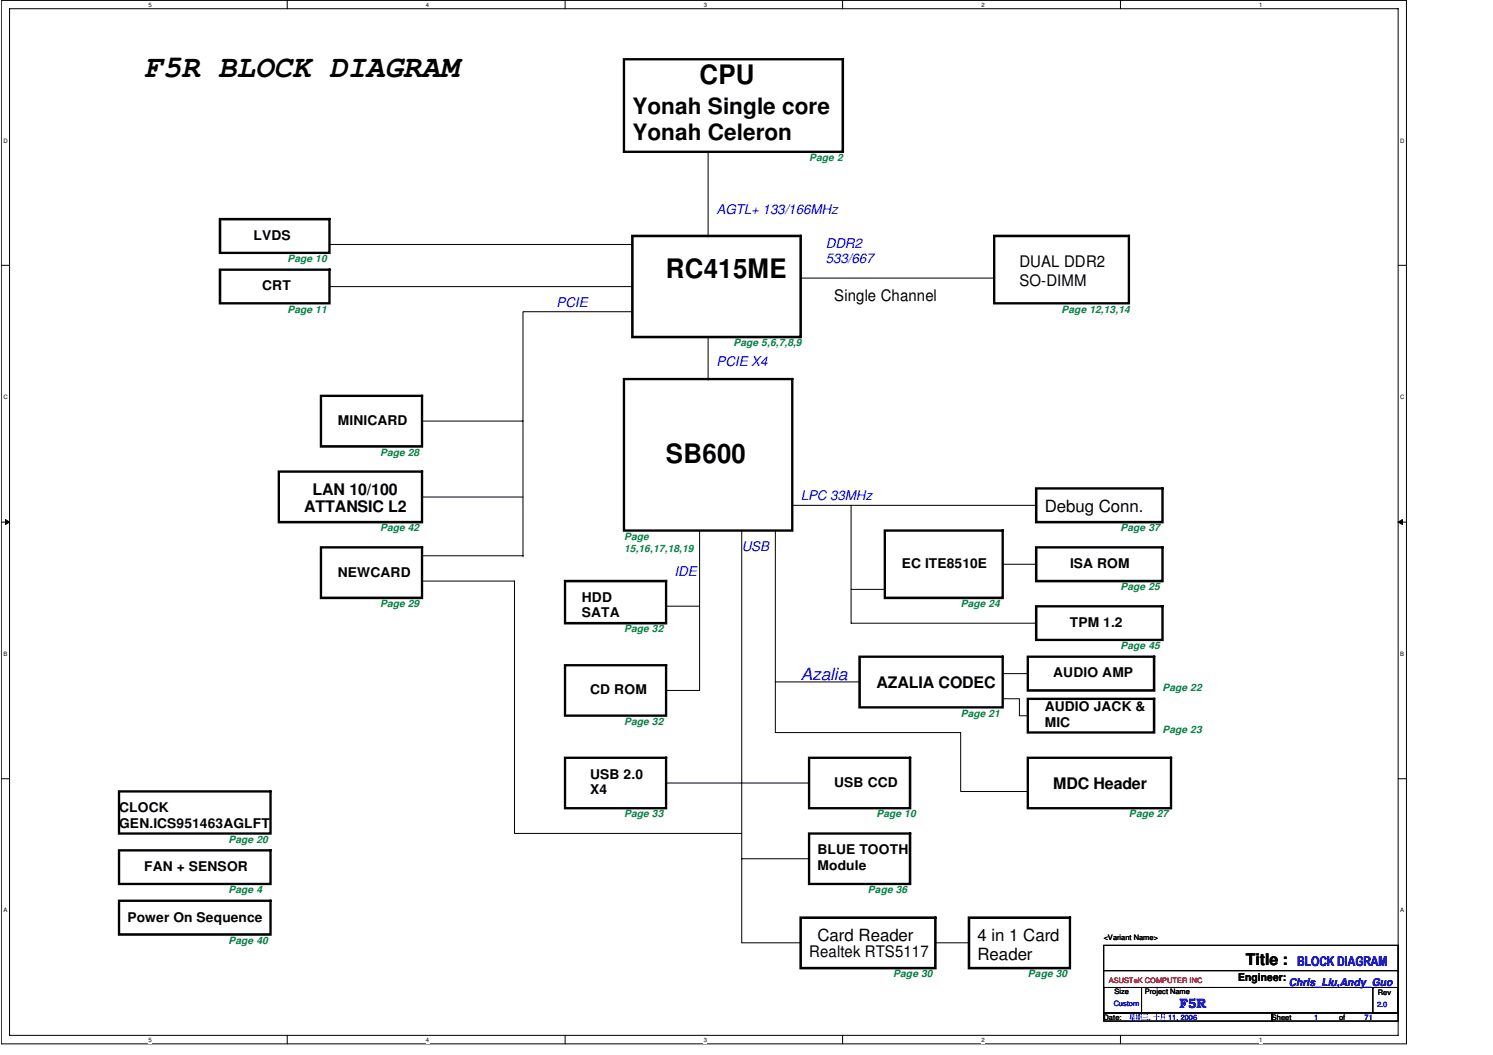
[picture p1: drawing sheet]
<svg xmlns="http://www.w3.org/2000/svg" width="297mm" height="210mm" viewBox="0 0 297 210" stroke-linecap="round" stroke-linejoin="round" font-family="sans-serif">
<defs><g id="words">
<text font-size="6.2" x="28.7" y="15.3">F5R BLOCK DIAGRAM</text>
<g font-size="5.3">
<text x="139.2" y="16.8">CPU</text>
<text x="132.5" y="55.3">RC415ME</text>
<text x="132.5" y="92.1">SB600</text>
</g>
<g font-size="4.5">
<text x="125.8" y="22.6">Yonah Single core</text>
<text x="125.8" y="27.9">Yonah Celeron</text>
</g>
<g font-size="3.3">
<text x="207.9" y="101.9">Debug Conn.</text>
<text x="162.6" y="187.2">Card Reader</text>
<text x="194.5" y="187.2">4 in 1 Card</text>
<text x="194.5" y="191.1">Reader</text>
</g>
<text font-size="3.3" fill="#00f" x="159.3" y="135.3">Azalia</text>
<g font-size="3.2">
<text x="202.8" y="53.2">DUAL DDR2</text>
<text x="166" y="59.9">Single Channel</text>
<text x="202.8" y="56.8">SO-DIMM</text>
<text x="60.5" y="101.8">ATTANSIC L2</text>
<text x="62.2" y="98.5">LAN 10/100</text>
<text x="174.4" y="136.9">AZALIA CODEC</text>
<text x="209.5" y="157.1">MDC Header</text>
<text x="161" y="190.5">Realtek RTS5117</text>
<text x="247.9" y="191.9">Title :</text>
</g>
<g font-size="2.7">
<text x="50.5" y="47.8">LVDS</text>
<text x="52.2" y="57.8">CRT</text>
<text x="67.2" y="84.6">MINICARD</text>
<text x="179.4" y="113">EC ITE8510E</text>
<text x="212.9" y="113">ISA ROM</text>
<text x="67.2" y="114.7">NEWCARD</text>
<text x="115.8" y="119.7">HDD</text>
<text x="115.8" y="122.9">SATA</text>
<text x="212.8" y="124.8">TPM 1.2</text>
<text x="209.5" y="134.8">AUDIO AMP</text>
<text x="117.4" y="138.1">CD ROM</text>
<text x="207.9" y="141.5">AUDIO JACK &amp;</text>
<text x="207.9" y="144.6">MIC</text>
<text x="117.4" y="154.9">USB 2.0</text>
<text x="23.7" y="161.6">CLOCK</text>
<text x="117.4" y="158">X4</text>
<text x="166" y="156.5">USB CCD</text>
<text x="23.7" y="164.7">GEN.ICS951463AGLFT</text>
<text x="28.7" y="173.3">FAN + SENSOR</text>
<text x="162.6" y="170">BLUE TOOTH</text>
<text x="162.6" y="173.1">Module</text>
<text x="25.4" y="183.3">Power On Sequence</text>
</g>
<g font-size="2.7" fill="#00f">
<text x="142.6" y="42.7">AGTL+ 133/166MHz</text>
<text x="164.3" y="49.4">DDR2</text>
<text x="164.3" y="52.4">533/667</text>
<text x="110.7" y="61.1">PCIE</text>
<text x="142.6" y="72.8">PCIE X4</text>
<text x="159.3" y="99.6">LPC 33MHz</text>
<text x="147.6" y="109.6">USB</text>
<text x="134.2" y="114.6">IDE</text>
<text x="258.1" y="192.3">BLOCK DIAGRAM</text>
<text x="234.7" y="200.6">F5R</text>
</g>
<text font-size="2.2" x="246.3" y="195.2">Engineer:</text>
<text font-size="2.2" fill="#00f" x="256.4" y="196.3">Chris_Liu,Andy_Guo</text>
<g font-size="2" fill="#008040">
<text x="161" y="32">Page 2</text>
<text x="57.2" y="52.2">Page 10</text>
<text x="57.2" y="62.2">Page 11</text>
<text x="211.2" y="62.2">Page 12,13,14</text>
<text x="145.9" y="68.9">Page 5,6,7,8,9</text>
<text x="75.6" y="90.6">Page 28</text>
<text x="75.6" y="105.7">Page 42</text>
<text x="124.2" y="107.4">Page</text>
<text x="222.9" y="105.7">Page 37</text>
<text x="124.2" y="109.7">15,16,17,18,19</text>
<text x="222.9" y="117.4">Page 25</text>
<text x="75.6" y="120.8">Page 29</text>
<text x="124.2" y="125.8">Page 32</text>
<text x="191.1" y="120.8">Page 24</text>
<text x="222.9" y="129.2">Page 45</text>
<text x="231.3" y="137.5">Page 22</text>
<text x="191.1" y="142.6">Page 21</text>
<text x="124.2" y="144.2">Page 32</text>
<text x="231.3" y="145.9">Page 23</text>
<text x="45.5" y="167.7">Page 20</text>
<text x="124.2" y="162.6">Page 33</text>
<text x="174.4" y="162.6">Page 10</text>
<text x="224.6" y="162.6">Page 27</text>
<text x="45.5" y="177.7">Page 4</text>
<text x="172.7" y="177.7">Page 36</text>
<text x="45.5" y="187.7">Page 40</text>
<text x="177.7" y="194.5">Page 30</text>
<text x="204.5" y="194.5">Page 30</text>
</g>
<g font-size="1.5">
<text x="219.6" y="186.9">&lt;Variant Name&gt;</text>
<text x="221.7" y="197.8">Size</text>
<text x="227.7" y="197.8">Project Name</text>
<text x="274.1" y="198">Rev</text>
<text x="219.6" y="202.9">Date:</text>
<text x="253.1" y="202.9">Sheet</text>
<text x="266.4" y="202.9">of</text>
</g>
<text font-size="1.5" fill="#f00" x="220.6" y="195.5">ASUSTeK COMPUTER INC</text>
<g font-size="1.5" fill="#00f">
<text x="221.6" y="200.2">Custom</text>
<text x="228.6" y="202.9">,</text>
<text x="232.4" y="202.9">11, 2006</text>
<text x="261.4" y="202.9">1</text>
<text x="271.5" y="202.9">71</text>
<text x="274" y="200.3">2.0</text>
</g>
<g font-size="1.2">
<text x="29.5" y="1.4">5</text>
<text x="84.7" y="1.4">4</text>
<text x="140" y="1.4">3</text>
<text x="195.3" y="1.4">2</text>
<text x="250.5" y="1.4">1</text>
<text x=".7" y="28.4">D</text>
<text x="278.6" y="28.4">D</text>
<text x=".7" y="79.4">C</text>
<text x="278.6" y="79.4">C</text>
<text x=".7" y="130.5">B</text>
<text x="278.6" y="130.5">B</text>
<text x=".7" y="181.5">A</text>
<text x="278.6" y="181.5">A</text>
<text x="29.5" y="207.3">5</text>
<text x="84.7" y="207.3">4</text>
<text x="140" y="207.3">3</text>
<text x="195.3" y="207.3">2</text>
<text x="250.5" y="207.3">1</text>
</g>
</g></defs>
<path d="M.3 .1h279.5v207.6h-279.5zM1.9 1.7h276.3v204.3h-276.3z" fill="none" stroke="#000" stroke-width=".2"/>
<g fill="#fff">
<path d="M29.5 .3h.7v1.3h-.7z"/>
<path d="M29.5 206.2h.7v1.4h-.7z"/>
</g>
<path d="M57.1 .1v1.6M57.1 206v1.7" fill="none" stroke="#000" stroke-width=".2"/>
<g fill="#fff">
<path d="M84.7 .3h.7v1.3h-.7z"/>
<path d="M84.7 206.2h.7v1.4h-.7z"/>
</g>
<path d="M112.4 .1v1.6M112.4 206v1.7" fill="none" stroke="#000" stroke-width=".2"/>
<g fill="#fff">
<path d="M140 .3h.7v1.3h-.7z"/>
<path d="M140 206.2h.7v1.4h-.7z"/>
</g>
<path d="M167.6 .1v1.6M167.6 206v1.7" fill="none" stroke="#000" stroke-width=".2"/>
<g fill="#fff">
<path d="M195.2 .3h.8v1.3h-.8z"/>
<path d="M195.2 206.2h.8v1.4h-.8z"/>
</g>
<path d="M222.9 .1v1.6M222.9 206v1.7" fill="none" stroke="#000" stroke-width=".2"/>
<g fill="#fff">
<path d="M250.5 .3h.7v1.3h-.7z"/>
<path d="M250.5 206.2h.7v1.4h-.7z"/>
<path d="M.6 27.3h.9v1.3h-.9z"/>
<path d="M278.6 27.3h.8v1.3h-.8z"/>
<path d="M.6 78.3h.9v1.4h-.9z"/>
<path d="M278.6 78.3h.8v1.4h-.8z"/>
</g>
<path d="M.3 52.8h1.6M278.2 52.8h1.6" fill="none" stroke="#000" stroke-width=".2"/>
<g fill="#fff">
<path d="M.6 129.4h.9v1.4h-.9z"/>
<path d="M278.6 129.4h.8v1.4h-.8z"/>
</g>
<path d="M.3 103.9h1.6M1.1 103.4l.8 .5-.8 .5zM278.2 103.9l.8-.5v1zM278.2 103.9h1.6" fill="none" stroke="#000" stroke-width=".2"/>
<path d="M1.1 103.4l.8 .5-.8 .5zM278.2 103.9l.8-.5v1z" fill="#000"/>
<g fill="#fff">
<path d="M.6 180.4h.9v1.4h-.9z"/>
<path d="M278.6 180.4h.8v1.4h-.8z"/>
</g>
<path d="M.3 154.9h1.6M278.2 154.9h1.6M219.6 188.1h58.6v13.4h-58.6zM219.6 196.5h7.5v5h-7.5zM219.6 193.1h58.6M227.3 196.5h45.8M273.1 196.5h5.1v5h-5.1zM273.1 196.5h.1M278.2 193.1h.1M219.6 201.5h33.5v1.7h-33.5zM253.1 201.5h25.1v1.7h-25.1z" fill="none" stroke="#000" stroke-width=".2"/>
<g fill="#00f">
<path d="M224.9 201.8h.7zM224.9 202l.7 .1zM224.9 202.2l.7 .1zM224.8 201.8l.1 .5zM225.5 201.8l.1 .5 .1-.5zM225 202.3l-.3 .5 .4-.4zM224.9 202.5h.9zM224.9 202.7l.8 .1-.1-.2zM225.2 202.3l.1 .7v-.6zM224.6 202.9l1.3 .1z"/>
<path d="M226.1 202.2h.4zM226.1 202.4l.4 .1zM226.7 201.8h.4zM226.7 202.1l.4 .1zM226.7 202.5h.4zM226 201.9l.7 .1zM226.1 201.7l.1 1v-.9zM226.4 201.7l.1 1 .1-.9zM225.9 202.6l.7 .1v-.1zM226.2 202.7l-.3 .4 .4-.3zM226.4 202.8l.2 .1zM226.7 201.8v.7l-.2 .6 .3-.5zM227 201.8l.1 1.1h-.2l.1 .2 .1-.2 .1-1.1z"/>
<path d="M227.4 201.9h1l-.1-.1zM227.5 202.3l.8 .1-.1-.1zM227.3 202.9h1.2z"/>
<path d="M229.4 202.3h1.3zM230 201.7v1.4l.1-1.3z"/>
<path d="M231.1 201.8h.6zM231.1 202.1l.6 .1zM231.1 202.5h.6zM231 201.7v.9l-.2 .5 .3-.4zM231.7 201.7l-.1 1.2h-.2l.2 .2z"/>
</g>
<path d="M219.6 188.1h58.6v13.4h-58.6zM219.6 196.5h7.5v5h-7.5zM219.6 193.1h58.6M227.3 196.5h45.8M273.1 196.5h5.1v5h-5.1zM273.1 196.5h.1M278.2 193.1h.1M219.6 201.5h33.5v1.7h-33.5zM253.1 201.5h25.1v1.7h-25.1z" fill="none" stroke="#000" stroke-width=".2"/>
<g fill="#00f">
<path d="M224.9 201.8h.7zM224.9 202l.7 .1zM224.9 202.2l.7 .1zM224.8 201.8l.1 .5zM225.5 201.8l.1 .5 .1-.5zM225 202.3l-.3 .5 .4-.4zM224.9 202.5h.9zM224.9 202.7l.8 .1-.1-.2zM225.2 202.3l.1 .7v-.6zM224.6 202.9l1.3 .1z"/>
<path d="M226.1 202.2h.4zM226.1 202.4l.4 .1zM226.7 201.8h.4zM226.7 202.1l.4 .1zM226.7 202.5h.4zM226 201.9l.7 .1zM226.1 201.7l.1 1v-.9zM226.4 201.7l.1 1 .1-.9zM225.9 202.6l.7 .1v-.1zM226.2 202.7l-.3 .4 .4-.3zM226.4 202.8l.2 .1zM226.7 201.8v.7l-.2 .6 .3-.5zM227 201.8l.1 1.1h-.2l.1 .2 .1-.2 .1-1.1z"/>
<path d="M227.4 201.9h1l-.1-.1zM227.5 202.3l.8 .1-.1-.1zM227.3 202.9h1.2z"/>
<path d="M229.4 202.3h1.3zM230 201.7v1.4l.1-1.3z"/>
<path d="M231.1 201.8h.6zM231.1 202.1l.6 .1zM231.1 202.5h.6zM231 201.7v.9l-.2 .5 .3-.4zM231.7 201.7l-.1 1.2h-.2l.2 .2z"/>
</g>
<path d="M219.6 188.1h58.6v13.4h-58.6zM219.6 196.5h7.5v5h-7.5zM219.6 193.1h58.6M227.3 196.5h45.8M273.1 196.5h5.1v5h-5.1zM273.1 196.5h.1M278.2 193.1h.1M219.6 201.5h33.5v1.7h-33.5zM253.1 201.5h25.1v1.7h-25.1z" fill="none" stroke="#000" stroke-width=".2"/>
<g fill="#00f">
<path d="M224.9 201.8h.7zM224.9 202l.7 .1zM224.9 202.2l.7 .1zM224.8 201.8l.1 .5zM225.5 201.8l.1 .5 .1-.5zM225 202.3l-.3 .5 .4-.4zM224.9 202.5h.9zM224.9 202.7l.8 .1-.1-.2zM225.2 202.3l.1 .7v-.6zM224.6 202.9l1.3 .1z"/>
<path d="M226.1 202.2h.4zM226.1 202.4l.4 .1zM226.7 201.8h.4zM226.7 202.1l.4 .1zM226.7 202.5h.4zM226 201.9l.7 .1zM226.1 201.7l.1 1v-.9zM226.4 201.7l.1 1 .1-.9zM225.9 202.6l.7 .1v-.1zM226.2 202.7l-.3 .4 .4-.3zM226.4 202.8l.2 .1zM226.7 201.8v.7l-.2 .6 .3-.5zM227 201.8l.1 1.1h-.2l.1 .2 .1-.2 .1-1.1z"/>
<path d="M227.4 201.9h1l-.1-.1zM227.5 202.3l.8 .1-.1-.1zM227.3 202.9h1.2z"/>
<path d="M229.4 202.3h1.3zM230 201.7v1.4l.1-1.3z"/>
<path d="M231.1 201.8h.6zM231.1 202.1l.6 .1zM231.1 202.5h.6zM231 201.7v.9l-.2 .5 .3-.4zM231.7 201.7l-.1 1.2h-.2l.2 .2z"/>
</g>
<g fill="#000">
<path d="M123.9 11.6h44v18.8l-.5-.2v-18.2h-43v18h43.3v.2h-.3h.3v.2h-43.8zM167.4 11.8a.25 .25 0 0 1 .5 0 .25 .25 0 0 1-.5 0z"/>
<path d="M43.5 43.3h22.3v7.2h-.3v-.2h-.2v-6.4h-21.3v6.2h21.5v.2h-.2h.2v.2h-22zM65.3 43.6a.25 .25 0 0 1 .5 0 .25 .25 0 0 1-.5 0z"/>
<path d="M43.5 53.4h22.3v7.2h-.3v-.2h-.2v-6.5h-21.3v6.2h21.5v.3h-.2h.2v.2h-22zM65.3 53.6a.25 .25 0 0 1 .5 0 .25 .25 0 0 1-.5 0z"/>
<path d="M197.6 46.7h27.2v13.9h-.2v-.2h-.2v-13.2h-26.4v12.9h26.6v.3h-.2h.2v.2h-27zM224.4 47a.23 .23 0 0 1 .4 0 .23 .23 0 0 1-.4 0z"/>
<path d="M63.6 78.5h20.6v10.6h-.3v-.3h-.2v-9.8h-19.6v9.6h19.8v.2h-.2h.2v.3h-20.3zM83.7 78.8a.25 .25 0 0 1 .5 0 .25 .25 0 0 1-.5 0zM63.6 108.7h20.6v10.5h-.3v-.2h-.2v-9.9h-19.6v9.6h19.8v.3h-.2h.2v.2h-20.3zM83.7 108.9a.25 .25 0 0 1 .5 0 .25 .25 0 0 1-.5 0z"/>
<path d="M55.2 93.6h29v10.5h-.3v-.2h-.2v-9.8h-28v9.5h28.2v.3h-.2h.2v.2h-28.7zM83.7 93.8a.25 .25 0 0 1 .5 0 .25 .25 0 0 1-.5 0z"/>
<path d="M123.9 75.2h34v30.6h-.3v-.3h-.2v-29.9h-33v29.7h33.2v.2h-.2h.2v.3h-33.7zM157.4 75.4a.25 .25 0 0 1 .5 0 .25 .25 0 0 1-.5 0z"/>
<path d="M175.8 105.3h23.9v13.9h-.2v-.2h-.2v-13.2h-23v12.9h23.2v.3h-.2h.2v.2h-23.7zM199.2 105.5a.25 .25 0 0 1 .5 0 .25 .25 0 0 1-.5 0z"/>
<path d="M205.9 108.7h25.6v7.2h-.2v-.3h-.2v-6.5h-24.7v6.3h24.9v.2h-.2h.2v.3h-25.4zM231 108.9a.25 .25 0 0 1 .5 0 .25 .25 0 0 1-.5 0zM205.9 120.4h25.6v7.2h-.2v-.3h-.2v-6.4h-24.7v6.2h24.9v.2h-.2h.2v.3h-25.4zM231 120.6a.25 .25 0 0 1 .5 0 .25 .25 0 0 1-.5 0z"/>
<path d="M205.9 96.9h25.6v7.2h-.2v-.2h-.2v-6.5h-24.7v6.2h24.9v.3h-.2h.2v.2h-25.4zM231 97.2a.25 .25 0 0 1 .5 0 .25 .25 0 0 1-.5 0z"/>
<path d="M112.2 115.4h20.6v8.8h-.3v-.2h-.2v-8.1h-19.7v7.8h19.9v.3h-.2h.2v.2h-20.3zM132.3 115.6a.25 .25 0 0 1 .5 0 .25 .25 0 0 1-.5 0zM112.2 132.1h20.6v10.5h-.3v-.2h-.2v-9.8h-19.7v9.6h19.9v.2h-.2h.2v.2h-20.3zM132.3 132.3a.25 .25 0 0 1 .5 0 .25 .25 0 0 1-.5 0z"/>
<path d="M204.3 130.4h25.6v7.2h-.3v-.2h-.2v-6.5h-24.7v6.2h24.9v.3h-.2h.2v.2h-25.3zM229.4 130.7a.25 .25 0 0 1 .5 0 .25 .25 0 0 1-.5 0zM204.3 138.8h25.6v7.2l-.5-.2v-6.5h-24.7v6.2h24.9v.3h-.2h.2v.2h-25.3zM229.4 139a.25 .25 0 0 1 .5 0 .25 .25 0 0 1-.5 0z"/>
<path d="M170.8 130.4h28.9v10.6h-.2v-.3h-.2v-9.8h-28v9.6h28.2v.2h-.2h.2v.3h-28.7zM199.2 130.7a.25 .25 0 0 1 .5 0 .25 .25 0 0 1-.5 0z"/>
<path d="M23.4 169h30.7v7.1h-.3v-.2h-.2v-6.5h-29.7v6.2h29.9v.3h-.2h.2v.2h-30.4zM53.6 169.2a.25 .25 0 0 1 .5 0 .25 .25 0 0 1-.5 0zM125.6 46.7h34v20.6h-.3v-.2h-.3v-19.9h-32.9v19.6h33.2v.3h-.3h.3v.2h-33.7zM159.1 46.9a.25 .25 0 0 1 .5 0 .25 .25 0 0 1-.5 0z"/>
<path d="M112.2 150.5h20.6v10.5h-.3v-.2h-.2v-9.8h-19.7v9.6h19.9v.2h-.2h.2v.2h-20.3zM132.3 150.8a.25 .25 0 0 1 .5 0 .25 .25 0 0 1-.5 0z"/>
<path d="M160.7 150.5h20.6v10.5l-.5-.2v-9.8h-19.6v9.6h19.9v.2h-.3h.3v.2h-20.4zM180.8 150.8a.25 .25 0 0 1 .5 0 .25 .25 0 0 1-.5 0z"/>
<path d="M160.7 165.6h20.6v10.5l-.5-.2v-9.8h-19.6v9.5h19.9v.3h-.3h.3v.2h-20.4zM180.8 165.8a.25 .25 0 0 1 .5 0 .25 .25 0 0 1-.5 0z"/>
<path d="M204.3 150.5h28.9v10.5h-.2v-.2h-.3v-9.8h-28v9.6h28.3v.2h-.3h.3v.2h-28.7zM232.7 150.8a.25 .25 0 0 1 .5 0 .25 .25 0 0 1-.5 0z"/>
<path d="M23.4 179h30.7v7.2h-.3v-.3h-.2v-6.4h-29.7v6.2h29.9v.2h-.2h.2v.3h-30.4zM53.6 179.2a.25 .25 0 0 1 .5 0 .25 .25 0 0 1-.5 0zM23.4 157.2h30.7v8.9h-.3v-.3h-.2v-8.1h-29.7v7.9h29.9v.2h-.2h.2v.3h-30.4zM53.6 157.5a.25 .25 0 0 1 .5 0 .25 .25 0 0 1-.5 0z"/>
<path d="M159 182.3h27.3v10.6h-.2v-.3h-.3v-9.8h-26.2v9.6h26.5v.2h-.3h.3v.3h-27.1zM185.9 182.6a.25 .25 0 0 1 .4 0 .25 .25 0 0 1-.4 0zM192.5 182.3h20.6v10.6h-.2v-.3h-.3v-9.8h-19.6v9.6h19.9v.2h-.3h.3v.3h-20.4zM212.6 182.6a.25 .25 0 0 1 .5 0 .25 .25 0 0 1-.5 0z"/>
</g>
<g fill="none" stroke="#000" stroke-width=".2">
<path d="M140.9 30.2v16.7M65.5 48.6h60.3M65.5 57h60.3M125.8 57h.1M140.9 46.9h.1M159.3 55.3h38.5M197.8 55.3h.1M125.8 62h-21.7v21.8h-20.2M140.9 75.4h.1M140.9 67.1v8.3M83.9 98.9h20.2M104.1 83.8v26.8"/>
<path d="M83.9 115.6h.1M83.9 110.6h20.2M83.9 115.6h18.5M102.4 115.6v50.2h45.2M102.4 115.6h.1M104.1 110.6h.1M139.2 105.5v15.1h-6.7M147.6 105.5v50.3h-15.1M154.3 105.5v30.2h16.7M157.6 100.5h11.7v23.5h36.9M169.3 117.3h6.8M169.3 100.5h36.9"/>
<path d="M199.5 112.3h6.7M206.2 100.5h.1M132.5 137.4h.1M139.2 120.6v16.8h-6.7M154.3 135.7v10.1h36.8v11.7h13.4M171 135.7h.1M199.5 139h3.3v3.4h1.7M199.5 134h5M206.2 124h.1M132.5 155.8h.1M161 155.8h-13.4v31.8h11.7M204.5 142.4h.1"/>
<path d="M147.6 170.9h13.4M159.3 187.6h.1M186.1 187.6h6.7"/>
</g>
<use href="#words"/>
</svg>
